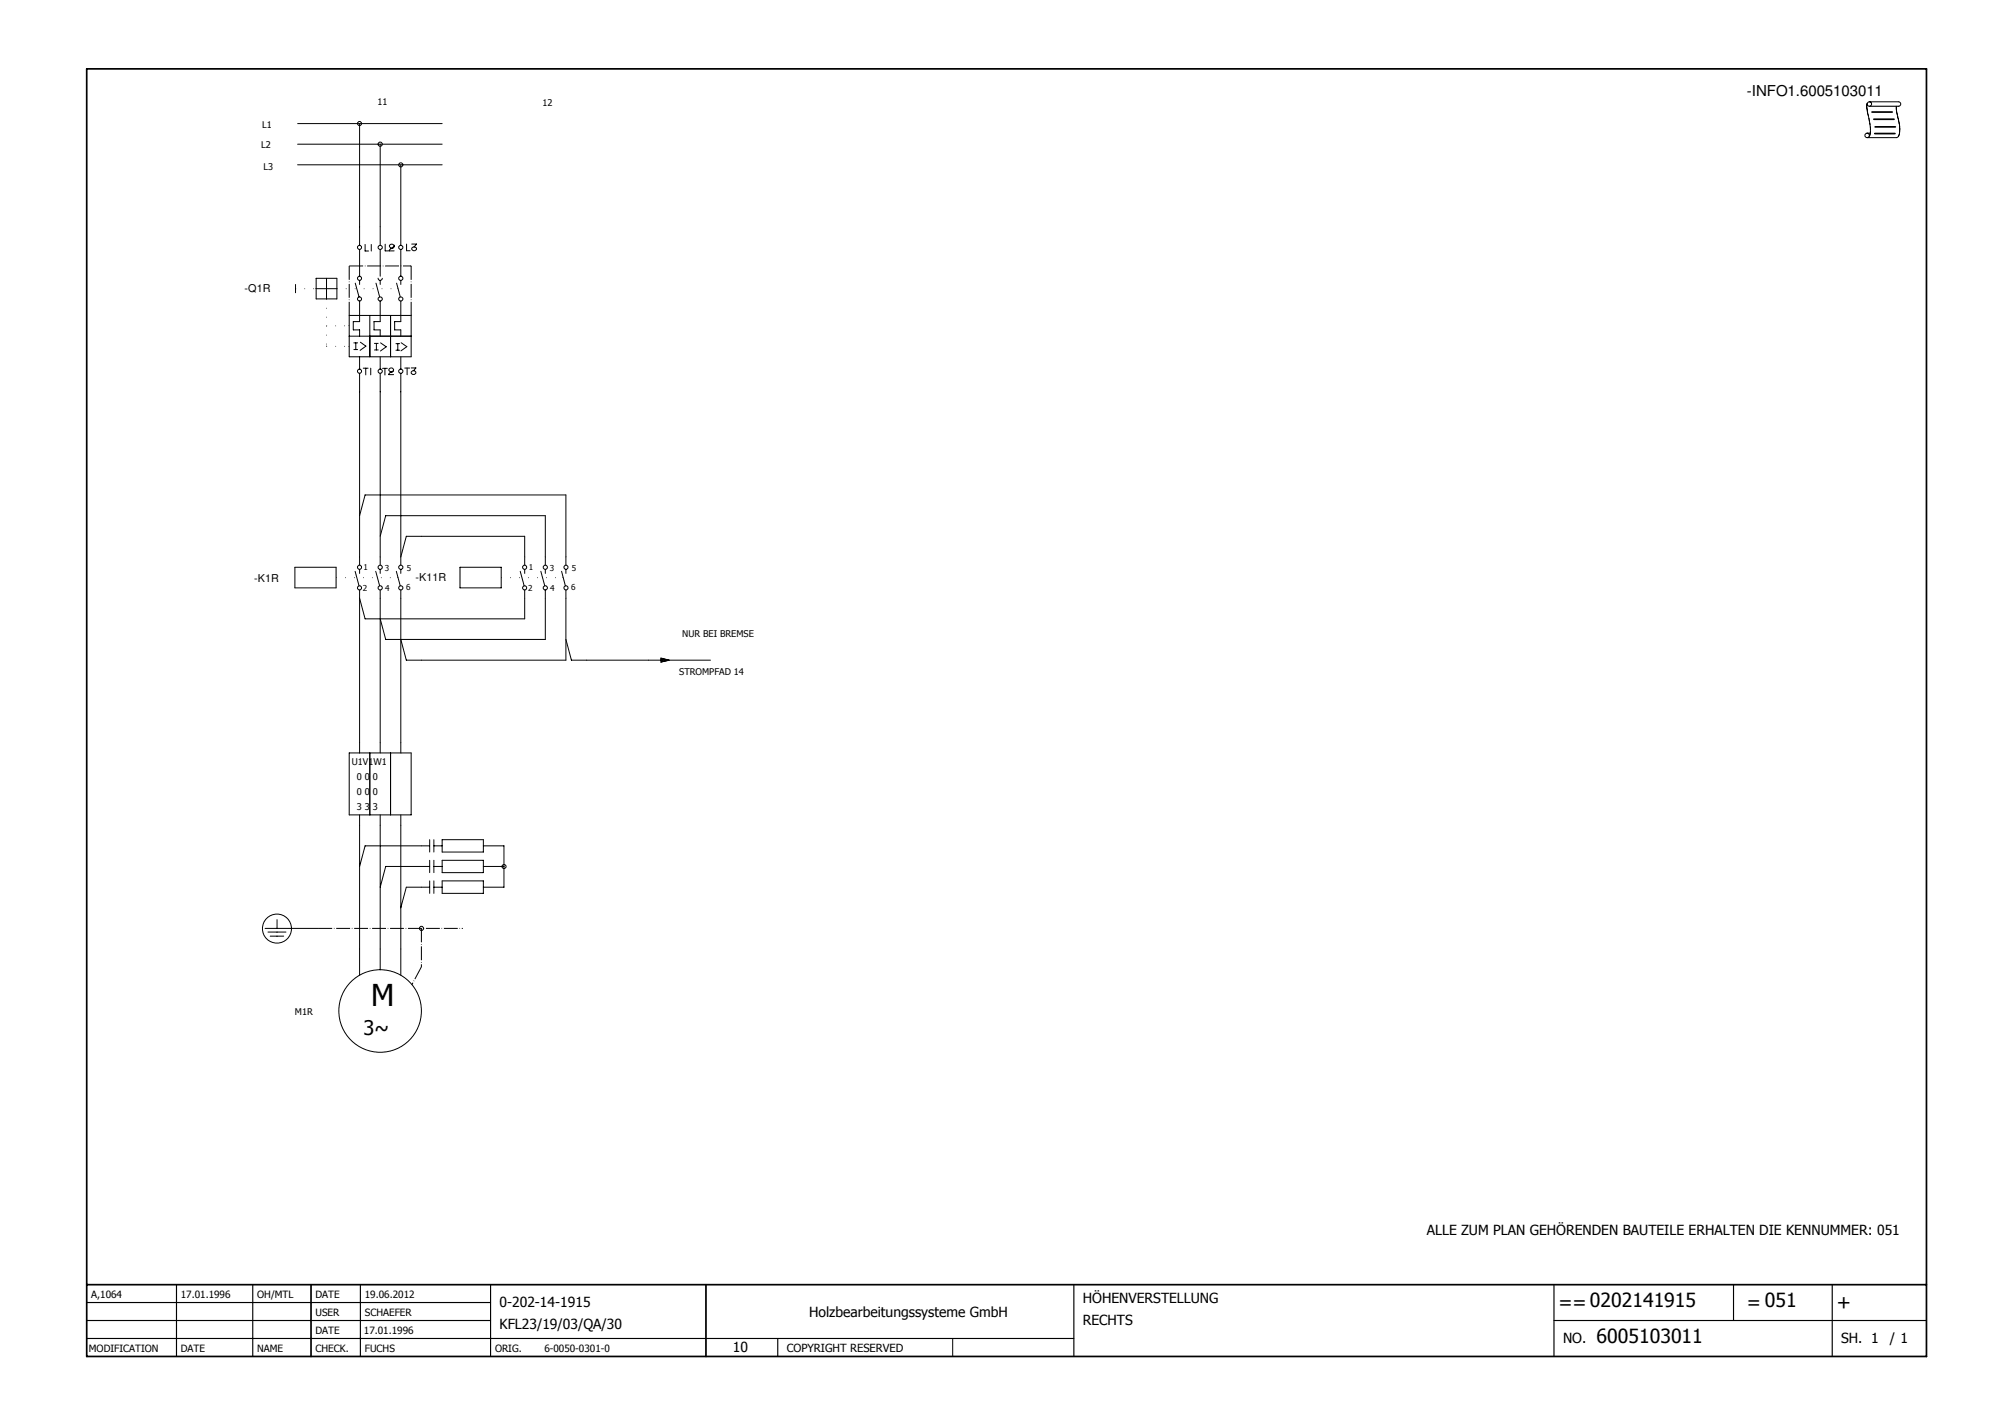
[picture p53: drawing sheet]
<svg xmlns="http://www.w3.org/2000/svg" width="297mm" height="211mm" viewBox="0 0 297 211" stroke-linecap="round" stroke-linejoin="round" font-family="sans-serif">
<defs><g id="words">
<text font-size="4.4" x="54.7" y="148.4">M</text>
<text font-size="3" x="53.6" y="152.8">3~</text>
<g font-size="2.9">
<text x="230" y="193.2">==0202141915</text>
<text x="257.8" y="193.2">= 051</text>
<text x="271" y="193.2">+</text>
<text x="235.6" y="198.2">6005103011</text>
</g>
<text font-size="2.2" x="257.8" y="14.2">-INFO1.6005103011</text>
<g font-size="2.1">
<text x="210.5" y="182.3">ALLE ZUM PLAN GEHÖRENDEN BAUTEILE ERHALTEN DIE KENNUMMER: 051</text>
<text x="73.7" y="192.9">0-202-14-1915</text>
<text x="73.7" y="196.2">KFL23/19/03/QA/30</text>
<text x="119.4" y="194.4">Holzbearbeitungssysteme GmbH</text>
<text x="159.8" y="192.2">HÖHENVERSTELLUNG</text>
<text x="159.8" y="195.5">RECHTS</text>
<text x="108.1" y="199.5">10</text>
<text x="230.6" y="198.2">NO.</text>
<text x="271.7" y="198.2">SH. 1</text>
<text x="278.8" y="198.2">/ 1</text>
</g>
<text font-size="1.7" x="116.1" y="199.5">COPYRIGHT RESERVED</text>
<g font-size="1.6">
<text x="36.1" y="43.1">-Q1R</text>
<text x="37.5" y="85.9">-K1R</text>
<text x="61.3" y="85.8">-K11R</text>
</g>
<g font-size="1.5">
<text x="13.5" y="191.6">A,1064</text>
<text x="26.7" y="191.6">17.01.1996</text>
<text x="38" y="191.6">OH/MTL</text>
<text x="46.6" y="191.6">DATE</text>
<text x="53.8" y="191.6">19.06.2012</text>
<text x="46.6" y="194.2">USER</text>
<text x="46.6" y="196.9">DATE</text>
<text x="53.7" y="196.9">17.01.1996</text>
<text x="53.8" y="194.2">SCHAEFER</text>
<text x="13.1" y="199.5">MODIFICATION</text>
<text x="26.7" y="199.5">DATE</text>
<text x="38" y="199.5">NAME</text>
<text x="46.6" y="199.5">CHECK.</text>
<text x="53.8" y="199.5">FUCHS</text>
<text x="73" y="199.5">ORIG.</text>
<text x="80.3" y="199.5">6-0050-0301-0</text>
</g>
<g font-size="1.4">
<text x="55.7" y="15.6">11</text>
<text x="80.1" y="15.7">12</text>
<text x="38.6" y="21.9">L2</text>
<text x="38.7" y="19">L1</text>
<text x="38.9" y="25">L3</text>
<text x="100.7" y="94">NUR BEI BREMSE</text>
<text x="100.2" y="99.6">STROMPFAD 14</text>
<text x="51.9" y="112.9">U1V1W1</text>
<text x="52.7" y="115.1">0 0 0</text>
<text x="52.7" y="119.6">3 3 3</text>
<text x="52.7" y="117.4">0 0 0</text>
<text x="43.5" y="149.7">M1R</text>
</g>
<g font-size="1.2">
<text x="53.5" y="87.3">2</text>
<text x="53.7" y="84.1">1</text>
<text x="56.8" y="84.2">3</text>
<text x="56.8" y="87.3">4</text>
<text x="59.9" y="87.1">6</text>
<text x="60" y="84.3">5</text>
<text x="77.9" y="87.3">2</text>
<text x="78" y="84.1">1</text>
<text x="81.1" y="84.2">3</text>
<text x="81.2" y="87.3">4</text>
<text x="84.3" y="87.1">6</text>
<text x="84.4" y="84.3">5</text>
</g>
</g></defs>
<path d="M203 10l-190.4 190.4M12.7 112.2l125.9 88.2" fill="none" stroke="#fff" stroke-width=".15"/>
<path d="M12.8 10.2h271.5v190h-271.5zM12.8 189.6h271.5M45.9 189.6v10.6M104.2 189.6v10.6" fill="none" stroke="#010101" stroke-width=".25"/>
<g fill="none" stroke="#010101" stroke-width=".17">
<path d="M12.8 194.9h59.6M12.8 192.2h59.6M12.8 197.5h145.7M26 189.6v10.6M37.3 189.6v10.6M53.2 189.6v10.6M72.4 189.6v10.6M114.8 197.5v2.7M158.5 189.6v10.6M229.3 194.9h55M229.3 189.6v10.6M255.8 189.6v5.3"/>
<path d="M270.4 189.6v10.6"/>
</g>
<g fill="none" stroke="#010101" stroke-width=".15">
<path d="M43.9 18.2h21.3M43.9 21.3h21.3M43.9 24.3h21.3M43.6 42v1.2M49.7 41.1h-3.1v3M59.1 41.4v.6M59.1 44.4v3.1M59.1 48.7v.9M59.1 52.7v1.8M59.1 55.1v27.1M59.1 76.1h21.4M140.6 197.5v2.7"/>
<circle cx="59.1" cy="54.8" r=".31"/>
<circle cx="59.1" cy="44.1" r=".31"/>
</g>
<path d="M43.6 42.6h3" fill="none" stroke="#010101" stroke-width=".15" stroke-dasharray=".1 1.2 .1 1.2" stroke-linecap="butt"/>
<path d="M46.5 42.6h.2h-.2z" fill="#010101"/>
<path d="M46.6 42.6h3.1M46.6 44.1h3.1M59.1 88.3v21.3M59.1 94.4h21.4M59.1 127.9h3.1" fill="none" stroke="#010101" stroke-width=".15"/>
<path d="M47 137h21.3" fill="none" stroke="#010101" stroke-width=".15" stroke-dasharray="2.1 .3 .1 .3" stroke-linecap="butt"/>
<path d="M68.1 137h.2l-.2 .1z" fill="#010101"/>
<path d="M48.2 41.1v3M59.1 121.8v18.3M60 130.9l-.9 3.1" fill="none" stroke="#010101" stroke-width=".15"/>
<path d="M48.2 44.1v7" fill="none" stroke="#010101" stroke-width=".15" stroke-dasharray=".1 1.2 .1 1.2" stroke-linecap="butt"/>
<path d="M48.1 51h.1v.2z" fill="#010101"/>
<path d="M60 51.2l-.8 .6" fill="none" stroke="#010101" stroke-width=".15"/>
<path d="M48.2 51.1h3.3" fill="none" stroke="#010101" stroke-width=".15" stroke-dasharray=".1 1.2 .1 1.2" stroke-linecap="butt"/>
<path d="M51.4 51.1h.2l-.2 .1z" fill="#010101"/>
<path d="M49.7 41.1v3M59.7 54.3h.7M60 130.9h2.2" fill="none" stroke="#010101" stroke-width=".15"/>
<path d="M49.7 42.6h9" fill="none" stroke="#010101" stroke-width=".15" stroke-dasharray=".1 1.2 .1 1.2" stroke-linecap="butt"/>
<path d="M58.6 42.6h.2h-.2z" fill="#010101"/>
<path d="M60 36v1" fill="none" stroke="#010101" stroke-width=".15"/>
<path d="M51.5 39.3v7.3" fill="none" stroke="#010101" stroke-width=".15" stroke-dasharray="2.1 .3 .1 .3" stroke-linecap="butt"/>
<path d="M51.5 46.4h.1l-.1 .2z" fill="#010101"/>
<path d="M60 37h.5" fill="none" stroke="#010101" stroke-width=".15"/>
<path d="M51.5 39.3h9.2" fill="none" stroke="#010101" stroke-width=".15" stroke-dasharray="2.1 .3 .1 .3" stroke-linecap="butt"/>
<path d="M60.5 39.2l.2 .1h-.2z" fill="#010101"/>
<path d="M51.5 46.6h3.1M59.2 50.6l.8 .6M60.1 54.3v1" fill="none" stroke="#010101" stroke-width=".15"/>
<path d="M48.2 48.1h3.3" fill="none" stroke="#010101" stroke-width=".15" stroke-dasharray=".1 1.2 .1 1.2" stroke-linecap="butt"/>
<path d="M51.4 48l.2 .1h-.2z" fill="#010101"/>
<path d="M60.7 39.3v7.3" fill="none" stroke="#010101" stroke-width=".15" stroke-dasharray="2.1 .3 .1 .3" stroke-linecap="butt"/>
<path d="M60.6 46.4h.1v.2z" fill="#010101"/>
<g fill="none" stroke="#010101" stroke-width=".15">
<path d="M53.1 18.2v18M275.5 15.3a5.8 5.8 0 0 0 .3 2.2l.1 .6a3.5 3.5 0 0 1-.1 2M275.5 19.7h.5M275.8 15h4.3a.33 .33 0 0 1 .4 .4 .33 .33 0 0 1-.4 .3M279.8 15.7l.2 1.2a5.3 5.3 0 0 1 .1 3.2l-.3 .2h-4.3M53.1 36.8v4M53.9 36.1v.9h.5M54.8 36.1v.9M56.1 33.5v2.7M60.7 36h.8l-.4 .4M51.5 46.6v6.1h6.1M51.5 49.6h9.2"/>
<path d="M52.2 50.6h.6M52.2 51.6h.6M52.4 41.8l.6 2M52.5 50.6v1M53.1 44.4v3.1h-1v1.2h1v.9M53.1 41.4v.6M53.1 52.7v1.8M53.1 55.1v27.1M53.2 50.5l.8 .6-.9 .6M53.6 54.3h.7M54 54.3v1M54.7 54.3v1"/>
<path d="M55.2 50.7h.6M55.2 51.6h.6M55.5 41.8l.5 2M55.5 50.7v.9M56.1 47.5h-.9v1.2h.9M57.6 46.6h-3v6.1M60.7 46.6v6.1M60.7 54.3h.7l-.4 .4M62.2 79.2h15.2v3M80.5 76.1v6.1M83.5 73.1v9.1M43.5 83.7h6.1v3.1h-6.1z"/>
<path d="M52.4 84.3l.6 2.2M53.1 84v.6M53.1 87.1v22.5M55.4 84.3l.6 2.2M56.1 82.2v1.2M56.1 84v.6M56.1 87.1v1.2M58.5 84.3l.6 2.2M59.1 82.2v1.2M59.1 84v.6M59.1 87.1v1.2M77.4 88.3v3"/>
<path d="M80.5 88.3v6.1M83.5 88.3v9.1h-21.3M86.6 97.4h9.1M98.7 97.4h6.1M53.1 121.8v18.3M56.1 124.8h-2.2l-.8 3.1M62.2 124.8h1.2M62.2 127.9h1.2M62.2 130.9h1.2M63.4 123.9v1.8M63.4 127v1.8M63.4 130v1.8"/>
<path d="M64 124.8h1.2M64 127.9h1.2M64 130.9h1.2M64 123.9v1.8M64 127v1.8M64 130v1.8M65.2 123.9h6.1v1.8h-6.1zM65.2 127h6.1v1.8h-6.1zM65.2 130h6.1v1.8h-6.1zM71.3 124.8h3.1v6.1h-3.1M71.3 127.9h3.1"/>
<circle cx="53.1" cy="18.2" r=".3"/>
<circle cx="275.5" cy="20" r=".33"/>
<circle cx="275.8" cy="15.4" r=".33"/>
<circle cx="53.1" cy="36.5" r=".3"/>
<circle cx="56.1" cy="21.3" r=".31"/>
<circle cx="59.1" cy="24.3" r=".31"/>
<circle cx="61.1" cy="36.7" r=".32"/>
<circle cx="53" cy="54.8" r=".3"/>
<circle cx="53" cy="41.1" r=".3"/>
<circle cx="53.1" cy="44.1" r=".3"/>
<circle cx="61.1" cy="55" r=".32"/>
<circle cx="53" cy="83.7" r=".3"/>
<circle cx="53" cy="86.8" r=".3"/>
<circle cx="56.1" cy="83.7" r=".31"/>
<circle cx="56.1" cy="86.8" r=".31"/>
<circle cx="59.1" cy="83.7" r=".31"/>
<circle cx="59.1" cy="86.8" r=".31"/>
</g>
<path d="M275.9 15.7h4.3" fill="none" stroke="#010101" stroke-width=".17"/>
<path d="M276.2 16.5h3M276.5 17.6h3M276.6 19.7h3M276.7 18.7h3" fill="none" stroke="#010101" stroke-width=".25"/>
<path d="M49.6 85.3h9.1" fill="none" stroke="#010101" stroke-width=".15" stroke-dasharray=".1 1.2 .1 1.2" stroke-linecap="butt"/>
<path d="M58.6 85.2l.2 .1h-.2z" fill="#010101"/>
<g fill="none" stroke="#010101" stroke-width=".15">
<path d="M56.1 21.3v12.2M53.1 82.2v1.2M56.1 140.1v3"/>
<circle cx="56.1" cy="36.5" r=".31"/>
<circle cx="56.1" cy="149.2" r="6.1"/>
</g>
<path d="M62.2 142.7l-1.4 2.6" fill="none" stroke="#010101" stroke-width=".15" stroke-dasharray="2.1 .3 .1 .3" stroke-linecap="butt"/>
<path d="M60.8 145.2h.1l-.1 .2z" fill="#010101"/>
<path d="M53.1 140.1v3.8M59.1 140.1v3.8" fill="none" stroke="#010101" stroke-width=".15"/>
<path d="M62.2 137v5.7" fill="none" stroke="#010101" stroke-width=".15" stroke-dasharray="2.1 .3 .1 .3" stroke-linecap="butt"/>
<path d="M62.1 142.6h.1v.1z" fill="#010101"/>
<g fill="none" stroke="#010101" stroke-width=".15">
<path d="M56.1 36.8v4M55.8 41.1a.31 .31 0 0 0 .3 .3 .31 .31 0 0 0 .3-.3M56.1 41.4v.6M56.1 44.4v3.1M56.1 48.7v.9M56.1 52.7v1.8M56.1 73.1h-2.2l-.8 3M59.1 76.1h-2.2l-.8 3.1M62.2 79.2h-2.2l-.9 3M53.1 88.3l.8 3h2.2l.8 3.1h2.2l.9 3h2.2M79.8 84.3l.6 2.2M83.5 87.1v1.2"/>
<path d="M39.1 137h7.9M39.5 137.6h2.7M39.9 138.2h2M40.9 135.7v1.3"/>
<circle cx="56.1" cy="54.8" r=".31"/>
<circle cx="56.1" cy="44.1" r=".31"/>
<circle cx="40.9" cy="137.1" r="2.14"/>
<circle cx="62.2" cy="137" r=".3"/>
</g>
<path d="M74 85.3h9.1" fill="none" stroke="#010101" stroke-width=".15" stroke-dasharray=".1 1.2 .1 1.2" stroke-linecap="butt"/>
<path d="M83 85.2l.1 .1h-.1z" fill="#010101"/>
<g fill="none" stroke="#010101" stroke-width=".15">
<path d="M56.8 36v1h.6M57.5 36.2a.34 .34 0 0 1 .6 0 .34 .34 0 0 1-.3 .5l.4-.4a.33 .33 0 0 1-.4 .3 .33 .33 0 0 1-.3-.4zM57.8 36.7l-.3 .2v.1h.7M59.1 24.3v11.9M59.1 36.8v4M56.1 55.1v27.1M56.2 50.6l.8 .6-.9 .6M56.4 54.4h.7M56.8 54.4v.9M57.6 49.6h3.1M58.1 54.6a.46 .46 0 0 1-.5 .4l-.2 .3h.7M58.4 50.7h.6"/>
<path d="M58.4 51.7h.6M58.5 41.8l.6 2M58.7 50.7v1M59.1 47.5h-.9v1.2h.9M60.7 46.6h-3.1v6.1h3.1M56.1 73.1h27.4M56.1 88.3v22.8M56.1 91.3h21.3M67.9 83.7h6.1v3.1h-6.1zM76.8 84.3l.5 2.2M77.4 82.2v1.2M77.4 84v.6"/>
<path d="M77.4 87.1v1.2M80.5 82.2v1.2M80.5 84v.6M80.5 87.1v1.2M82.9 84.3l.5 2.2M83.5 82.2v1.2M83.5 84v.6M83.5 94.4l.8 3h2.3M95.7 97.4h1.8M97.5 97.1l1.2 .3-1.2 .3zM97.7 97.2v.5M97.8 97.2v.4"/>
<path d="M98 97.2v.4M98.1 97.3v.3M98.3 97.3v.3M98.4 97.4v.1M98.6 97.4v.1M51.5 111.1h9.2v9.2h-9.2zM53.1 109.6v1.5M54.6 111.1v9.2M57.6 111.1v9.2M59.1 109.6v1.5M53.1 120.3v1.5M56.1 120.3v19.8"/>
<path d="M56.1 124.8h6.1M59.1 120.3v1.5M59.1 127.9h-2.2l-.8 3"/>
<circle cx="59.1" cy="36.5" r=".31"/>
<circle cx="57.8" cy="54.6" r=".32"/>
<circle cx="59.1" cy="41.1" r=".31"/>
<circle cx="77.4" cy="86.8" r=".3"/>
<circle cx="77.4" cy="83.7" r=".3"/>
<circle cx="80.5" cy="86.8" r=".31"/>
<circle cx="80.5" cy="83.7" r=".31"/>
<circle cx="83.5" cy="83.7" r=".31"/>
<circle cx="83.5" cy="86.8" r=".31"/>
<circle cx="74.4" cy="127.9" r=".3"/>
</g>
<use href="#words"/>
</svg>
